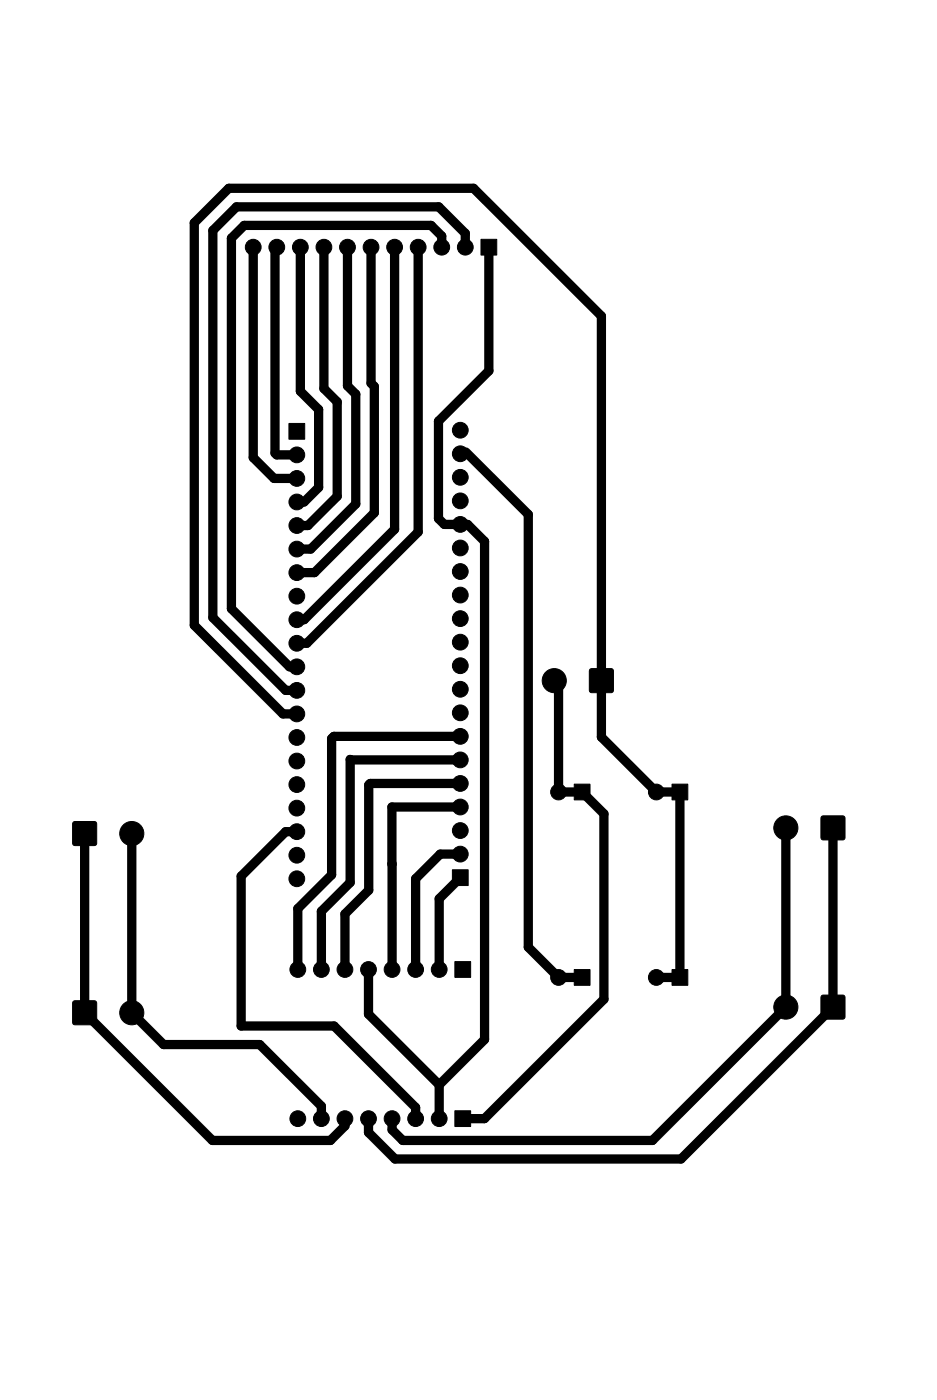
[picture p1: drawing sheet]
<svg xmlns="http://www.w3.org/2000/svg" width="101mm" height="151mm" viewBox="0 0 101 151" stroke-linecap="round" stroke-linejoin="round" font-family="sans-serif">
<g fill="#000" stroke="#000" stroke-width=".11">
<path d="M51.8 25.8h1.7v1.7h-1.7zM31.1 45.7h1.7v1.7h-1.7zM63.6 72.2l.2-.1h2.1l.2 .1v.2v2.1v.1l-.2 .1h-2.1l-.2-.1-.1-.1v-2.1zM7.9 88.7l.2-.1h2.1l.2 .1v.2v2.1v.1l-.2 .1h-2.1l-.2-.1-.1-.1v-2.1zM48.8 93.8h1.7v1.7h-1.7zM61.9 84.6h1.7v1.7h-1.7zM72.4 84.6h1.7v1.7h-1.7zM88.6 88.1l.1-.1h2.1l.2 .1 .1 .1v2.1l-.1 .2-.2 .1h-2.1l-.1-.1-.1-.2v-2.1zM7.9 108l.2-.1h2.1l.2 .1v.2v2.1v.2h-.2h-2.1h-.2l-.1-.2v-2.1zM49 103.7h1.7v1.7h-1.7zM49 119.8h1.7v1.7h-1.7zM61.9 104.6h1.7v1.7h-1.7z"/>
<path d="M72.4 104.6h1.7v1.7h-1.7zM88.6 107.4l.1-.1h2.1l.2 .1 .1 .2v2.1l-.1 .2h-.2h-2.1h-.1l-.1-.2v-2.1z"/>
<circle cx="27.3" cy="26.7" r=".85"/>
<circle cx="29.8" cy="26.7" r=".85"/>
<circle cx="32.4" cy="26.7" r=".85"/>
<circle cx="34.9" cy="26.7" r=".85"/>
<circle cx="37.5" cy="26.7" r=".85"/>
<circle cx="40" cy="26.7" r=".85"/>
<circle cx="42.5" cy="26.7" r=".85"/>
<circle cx="45.1" cy="26.7" r=".85"/>
<circle cx="47.6" cy="26.7" r=".85"/>
<circle cx="50.2" cy="26.7" r=".85"/>
<circle cx="32" cy="51.6" r=".85"/>
<circle cx="32" cy="49.1" r=".85"/>
<circle cx="32" cy="54.1" r=".85"/>
<circle cx="32" cy="59.2" r=".85"/>
<circle cx="32" cy="56.7" r=".85"/>
<circle cx="49.6" cy="54" r=".85"/>
<circle cx="49.6" cy="48.9" r=".85"/>
<circle cx="49.6" cy="46.4" r=".85"/>
<circle cx="49.6" cy="51.5" r=".85"/>
<circle cx="49.6" cy="56.6" r=".85"/>
<circle cx="49.6" cy="59.1" r=".85"/>
<circle cx="32" cy="79.5" r=".85"/>
<circle cx="32" cy="69.4" r=".85"/>
<circle cx="32" cy="74.5" r=".85"/>
<circle cx="32" cy="77" r=".85"/>
<circle cx="32" cy="71.9" r=".85"/>
<circle cx="32" cy="66.8" r=".85"/>
<circle cx="32" cy="64.3" r=".85"/>
<circle cx="32" cy="61.8" r=".85"/>
<circle cx="49.6" cy="61.6" r=".85"/>
<circle cx="49.6" cy="76.9" r=".85"/>
<circle cx="49.6" cy="79.4" r=".85"/>
<circle cx="49.6" cy="71.8" r=".85"/>
<circle cx="49.6" cy="69.3" r=".85"/>
<circle cx="49.6" cy="64.2" r=".85"/>
<circle cx="49.6" cy="74.3" r=".85"/>
<circle cx="49.6" cy="66.7" r=".85"/>
<circle cx="59.7" cy="73.4" r="1.3"/>
<circle cx="14.2" cy="89.9" r="1.3"/>
<circle cx="32" cy="84.6" r=".85"/>
<circle cx="32" cy="94.8" r=".85"/>
<circle cx="32" cy="82.1" r=".85"/>
<circle cx="32" cy="87.2" r=".85"/>
<circle cx="32" cy="92.2" r=".85"/>
<circle cx="32" cy="89.7" r=".85"/>
<circle cx="49.6" cy="87" r=".85"/>
<circle cx="49.6" cy="82" r=".85"/>
<circle cx="49.6" cy="84.5" r=".85"/>
<circle cx="49.6" cy="89.6" r=".85"/>
<circle cx="49.6" cy="92.1" r=".85"/>
<circle cx="60.2" cy="85.4" r=".85"/>
<circle cx="70.7" cy="85.4" r=".85"/>
<circle cx="84.7" cy="89.3" r="1.3"/>
<circle cx="14.2" cy="109.2" r="1.3"/>
<circle cx="32.1" cy="104.6" r=".85"/>
<circle cx="34.6" cy="104.6" r=".85"/>
<circle cx="37.2" cy="104.6" r=".85"/>
<circle cx="39.7" cy="104.6" r=".85"/>
<circle cx="42.3" cy="104.6" r=".85"/>
<circle cx="44.8" cy="104.6" r=".85"/>
<circle cx="47.3" cy="104.6" r=".85"/>
<circle cx="60.2" cy="105.4" r=".85"/>
<circle cx="70.7" cy="105.4" r=".85"/>
<circle cx="84.7" cy="108.6" r="1.3"/>
<circle cx="32.1" cy="120.7" r=".85"/>
<circle cx="34.6" cy="120.7" r=".85"/>
<circle cx="37.2" cy="120.7" r=".85"/>
<circle cx="39.7" cy="120.7" r=".85"/>
<circle cx="42.3" cy="120.7" r=".85"/>
<circle cx="44.8" cy="120.7" r=".85"/>
<circle cx="47.3" cy="120.7" r=".85"/>
</g>
<g fill="none" stroke="#000" stroke-width="1">
<path d="M27.3 26.7v22.7l2.2 2.2h2.5M29.8 26.7l-.2 .2v22l.2 .2h2.2M32.4 26.7v15.5l1.9 2v8.4l-1.5 1.5h-.8M34.9 26.7v15.2l1.4 1.4v10.2l-3.1 3.2h-1.2M37.5 26.7v14.9l.8 .9v11.9l-4.8 4.8h-1.5M40 26.7v14.6l.3 .4v13.6l-6.4 6.5h-1.9M42.5 26.7v30.4l-9.7 9.7h-.8M45.1 26.7v30.7l-12 12h-1.1M47.6 26.7v-1.2l-1.1-1.2h-20.2l-1.4 1.4v40l6.3 6.2h.8M50.2 26.7v-1.5l-2.9-2.9h-21.8l-2.6 2.6v41.7l7.9 7.9h1.2M52.7 26.7v13.3l-5.4 5.4v10.5l.6 .7h2.5l1.8 1.8v53.7l-4.9 4.9M50.2 48.8l6.7 6.7v46.7l3.3 3.2h2.5"/>
<path d="M32 77h-1.5l-9.6-9.6v-43.4l3.8-3.7h26.3l13.8 13.8v45.4l5.9 5.9h2.6v20h-2.6M49.6 79.4h-13.6l-.3 .3v14.7l-3.6 3.6v6.6M59.7 73.4l.5 .5v11.5h2.5l2.4 2.4v20l-12.9 12.9h-2.3M9.1 89.9v19.3l13.8 13.8h12.7l1.6-1.6v-.7M14.2 89.9v19.3l3.4 3.5h10.4l6.6 6.6v1.4M32 89.7h-1.2l-4.8 4.8v16.2h10l8.8 8.8v1.2M49.6 92.1h-2.1l-2.7 2.7v9.8M49.6 84.5h-9.7l-.2 .2v11.3l-2.5 2.6v6M49.6 82l-11.9-.1v13.3l-3.1 3.1v6.3M49.6 87h-7.4l.1 17.6M49.6 94.7l-2.3 2.2v7.7M84.7 89.3v19.3l-14.4 14.4h-26.9l-1.1-1.1v-1.2"/>
<path d="M89.8 89.3v19.3l-16.4 16.4h-30.8l-2.9-2.9v-1.4M39.7 104.6v4.8l7.6 7.6M47.3 117v3.7"/>
</g>
</svg>
